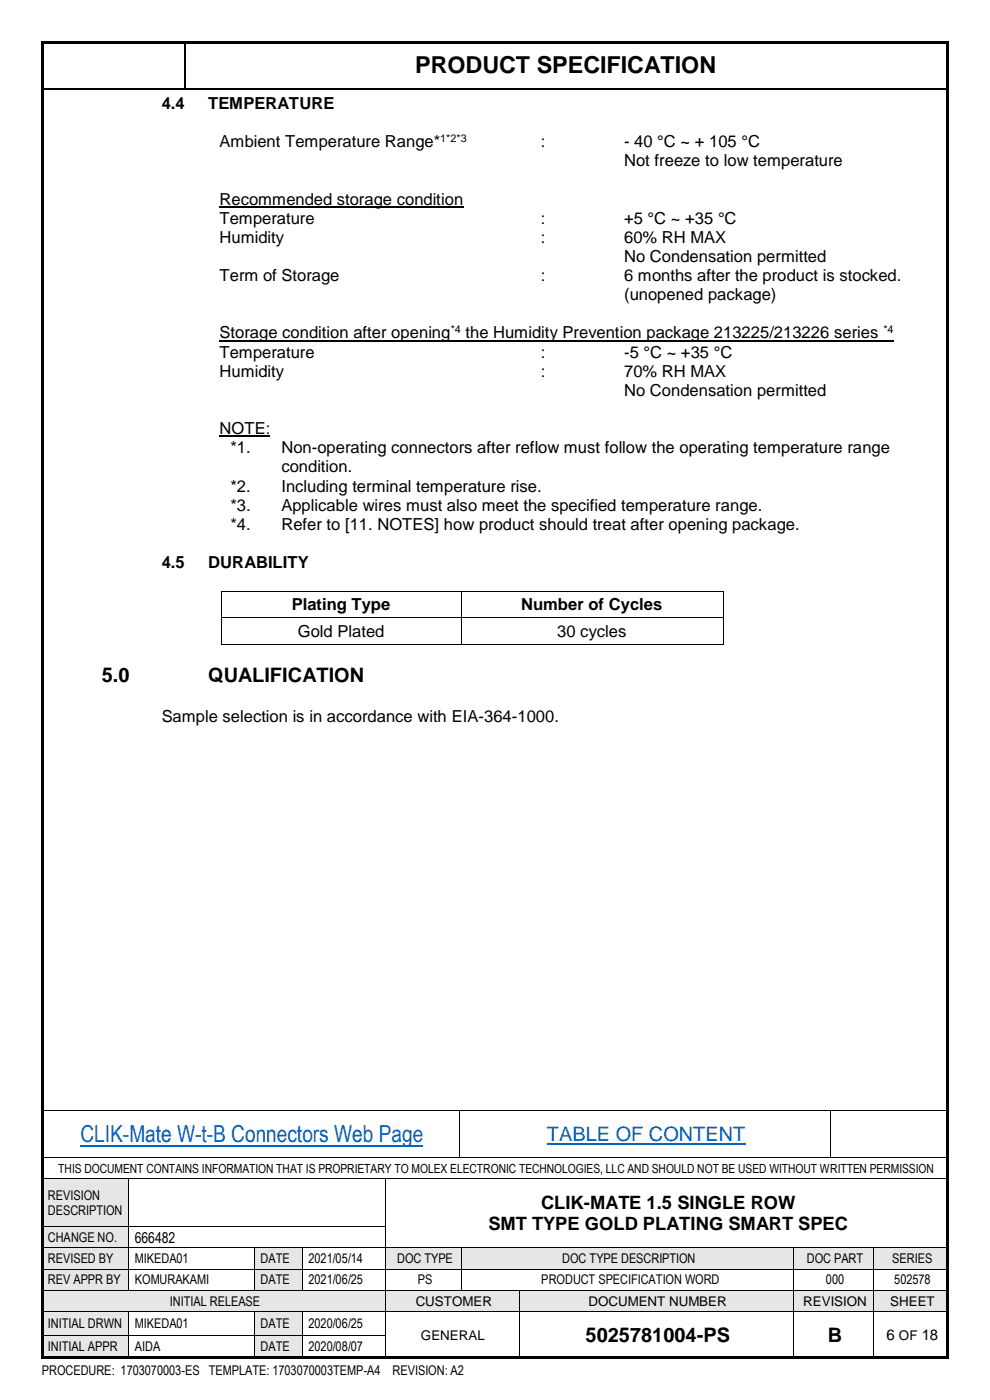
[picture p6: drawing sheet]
<svg xmlns="http://www.w3.org/2000/svg" width="210mm" height="297mm" viewBox="0 0 210 297" stroke-linecap="round" stroke-linejoin="round" font-family="sans-serif">
<defs><g id="words">
<text font-size="5" x="88.1" y="15.5">PRODUCT SPECIFICATION</text>
<text font-size="5" fill="#0563c1" x="17.1" y="242.4">CLIK-Mate W-t-B Connectors Web Page</text>
<g font-size="4.2">
<text x="21.6" y="144.8">5.0</text>
<text x="44.2" y="144.8">QUALIFICATION</text>
<text x="124.2" y="284.7">5025781004-PS</text>
<text x="175.6" y="284.7">B</text>
</g>
<text font-size="4.2" fill="#0563c1" x="116" y="242.1">TABLE OF CONTENT</text>
<g font-size="3.9">
<text x="114.8" y="256.5">CLIK-MATE 1.5 SINGLE ROW</text>
<text x="103.6" y="261">SMT TYPE GOLD PLATING SMART SPEC</text>
</g>
<g font-size="3.5">
<text x="34.3" y="23.1">4.4</text>
<text x="44.2" y="23.1">TEMPERATURE</text>
<text x="46.6" y="31.2">Ambient Temperature Range*</text>
<text x="114.7" y="31.2">:</text>
<text x="132.4" y="31.2">- 40 °C ~ + 105 °C</text>
<text x="132.4" y="35.3">Not freeze to low temperature</text>
<text x="46.6" y="43.4">Recommended storage condition</text>
<text x="46.6" y="47.5">Temperature</text>
<text x="114.7" y="47.5">:</text>
<text x="132.4" y="47.5">+5 °C ~ +35 °C</text>
<text x="46.6" y="51.5">Humidity</text>
<text x="114.7" y="51.5">:</text>
<text x="132.4" y="51.5">60% RH MAX</text>
<text x="46.6" y="59.7">Term of Storage</text>
<text x="114.7" y="59.7">:</text>
<text x="132.4" y="55.6">No Condensation permitted</text>
<text x="132.4" y="59.7">6 months after the product is stocked.</text>
<text x="132.4" y="63.7">(unopened package)</text>
<text x="46.6" y="71.8">Storage condition after opening</text>
<text x="98.7" y="71.8">the Humidity Prevention package 213225/213226 series</text>
<text x="46.6" y="75.9">Temperature</text>
<text x="114.7" y="75.9">:</text>
<text x="132.4" y="75.9">-5 °C ~ +35 °C</text>
<text x="46.6" y="79.9">Humidity</text>
<text x="114.7" y="79.9">:</text>
<text x="132.4" y="79.9">70% RH MAX</text>
<text x="132.4" y="84">No Condensation permitted</text>
<text x="46.6" y="92.1">NOTE:</text>
<text x="48.9" y="96.2">*1.</text>
<text x="59.7" y="96.2">Non-operating connectors after reflow must follow the operating temperature range</text>
<text x="59.7" y="100.2">condition.</text>
<text x="48.9" y="104.3">*2.</text>
<text x="59.7" y="104.3">Including terminal temperature rise.</text>
<text x="48.9" y="108.3">*3.</text>
<text x="48.9" y="112.4">*4.</text>
<text x="59.7" y="108.3">Applicable wires must also meet the specified temperature range.</text>
<text x="59.7" y="112.4">Refer to [11. NOTES] how product should treat after opening package.</text>
<text x="34.3" y="120.5">4.5</text>
<text x="44.2" y="120.5">DURABILITY</text>
<text x="61.9" y="129.4">Plating Type</text>
<text x="110.5" y="129.4">Number of Cycles</text>
<text x="63.2" y="135.1">Gold Plated</text>
<text x="118.2" y="135.1">30 cycles</text>
<text x="34.3" y="153.2">Sample selection is in accordance with EIA-364-1000.</text>
</g>
<g font-size="3.2">
<text x="28.6" y="263.6">666482</text>
<text x="188" y="284.3">6 OF 18</text>
</g>
<g font-size="2.8">
<text x="10.2" y="254.5">REVISION</text>
<text x="10.2" y="257.8">DESCRIPTION</text>
<text x="10.2" y="263.5">CHANGE NO.</text>
<text x="10.2" y="268">REVISED BY</text>
<text x="28.6" y="268">MIKEDA01</text>
<text x="55.3" y="268">DATE</text>
<text x="65.4" y="268">2021/05/14</text>
<text x="84.3" y="268">DOC TYPE</text>
<text x="119.3" y="268">DOC TYPE DESCRIPTION</text>
<text x="171.1" y="268">DOC PART</text>
<text x="189.3" y="268">SERIES</text>
<text x="10.2" y="272.5">REV APPR BY</text>
<text x="28.6" y="272.5">KOMURAKAMI</text>
<text x="55.3" y="272.5">DATE</text>
<text x="65.4" y="272.5">2021/06/25</text>
<text x="88.6" y="272.5">PS</text>
<text x="114.8" y="272.5">PRODUCT SPECIFICATION WORD</text>
<text x="175.2" y="272.5">000</text>
<text x="189.7" y="272.5">502578</text>
<text x="10.2" y="281.8">INITIAL DRWN</text>
<text x="28.6" y="281.8">MIKEDA01</text>
<text x="36" y="277">INITIAL RELEASE</text>
<text x="55.3" y="281.8">DATE</text>
<text x="65.4" y="281.8">2020/06/25</text>
<text x="88.2" y="277">CUSTOMER</text>
<text x="124.9" y="277">DOCUMENT NUMBER</text>
<text x="170.4" y="277">REVISION</text>
<text x="188.8" y="277">SHEET</text>
<text x="10.2" y="286.7">INITIAL APPR</text>
<text x="28.6" y="286.7">AIDA</text>
<text x="55.3" y="286.7">DATE</text>
<text x="65.4" y="286.7">2020/08/07</text>
<text x="89.3" y="284.2">GENERAL</text>
<text x="8.9" y="291.8">PROCEDURE: 1703070003-ES TEMPLATE: 1703070003TEMP-A4</text>
<text x="83.3" y="291.8">REVISION: A2</text>
</g>
<text font-size="2.7" x="12.4" y="248.8">THIS DOCUMENT CONTAINS INFORMATION THAT IS PROPRIETARY TO MOLEX ELECTRONIC TECHNOLOGIES, LLC AND SHOULD NOT BE USED WITHOUT WRITTEN PERMISSION</text>
<g font-size="2.3">
<text x="93.4" y="30.2">1*2*3</text>
<text x="95.6" y="70.7">*4</text>
<text x="187.4" y="70.7">*4</text>
</g>
</g></defs>
<g fill="#000">
<path d="M39 8.9h.3v.2h-.3z" fill-rule="evenodd"/>
<path d="M39 18.7h.3v.3h-.3z" fill-rule="evenodd"/>
<path d="M97.4 235.5h.2v.2h-.2z" fill-rule="evenodd"/>
<path d="M176 235.5h.2v.2h-.2z" fill-rule="evenodd"/>
<path d="M97.4 245.5h.2v.2h-.2z" fill-rule="evenodd"/>
<path d="M176 245.5h.2v.2h-.2z" fill-rule="evenodd"/>
</g>
<path d="M8.8 18.8h30.2M39.2 9.1v9.6M39.3 18.8h161.6" fill="none" stroke="#000" stroke-width=".34"/>
<path d="M17.1 243h72.7" fill="none" stroke="#0563c1" stroke-width=".38"/>
<path d="M116 242.7h42.1" fill="none" stroke="#0563c1" stroke-width=".3"/>
<path d="M8.9 235.6h88.5M97.5 235.7v9.8M97.6 235.6h78.4M176.1 235.7v9.8M176.2 235.6h24.9M8.9 245.6h88.5M97.6 245.6h78.4M176.2 245.6h24.9" fill="none" stroke="#000" stroke-width=".21"/>
<g fill="#e6e6e6">
<path d="M8.9 250.2h18.3v10h-18.3z" fill-rule="evenodd"/>
<path d="M10.2 252h16.4v3.2h-16.4z" fill-rule="evenodd"/>
<path d="M10.2 255.2h16.4v3.2h-16.4z" fill-rule="evenodd"/>
</g>
<path d="M8.9 250.1h18.3M27.3 250.2v10M27.4 250.1h54.4M81.8 250.2v10M81.9 250.1h119.2" fill="none" stroke="#000" stroke-width=".21"/>
<g fill="#000">
<path d="M27.2 250h.2v.2h-.2z" fill-rule="evenodd"/>
<path d="M81.8 250h.1v.2h-.1z" fill-rule="evenodd"/>
</g>
<g fill="#e6e6e6">
<path d="M8.9 260.3h18.3v4.4h-18.3z" fill-rule="evenodd"/>
<path d="M10.2 260.9h16.4v3.3h-16.4z" fill-rule="evenodd"/>
</g>
<path d="M8.9 260.3h18.3M27.3 260.3v4.4M27.4 260.3h54.4M81.8 260.3v4.4" fill="none" stroke="#000" stroke-width=".21"/>
<g fill="#000">
<path d="M27.2 260.2h.2v.1h-.2z" fill-rule="evenodd"/>
<path d="M81.8 260.2h.1v.1h-.1z" fill-rule="evenodd"/>
</g>
<g fill="#e6e6e6">
<path d="M8.9 264.9h18.3v4.3h-18.3z" fill-rule="evenodd"/>
<path d="M10.2 265.4h16.4v3.2h-16.4z" fill-rule="evenodd"/>
</g>
<g fill="#fff">
<path d="M27.4 264.9h26.5v4.3h-26.5z" fill-rule="evenodd"/>
<path d="M28.6 265.4h24.7v3.2h-24.7z" fill-rule="evenodd"/>
</g>
<g fill="#e6e6e6">
<path d="M54.1 264.9h10v4.3h-10z" fill-rule="evenodd"/>
<path d="M55.3 265.4h8.1v3.2h-8.1z" fill-rule="evenodd"/>
<path d="M82 264.9h15.9v4.3h-15.9z" fill-rule="evenodd"/>
<path d="M83.2 265.4h14v3.2h-14z" fill-rule="evenodd"/>
<path d="M98.1 264.9h70.2v4.3h-70.2z" fill-rule="evenodd"/>
<path d="M99.2 265.4h68.4v3.2h-68.4z" fill-rule="evenodd"/>
<path d="M168.4 264.9h16.9v4.3h-16.9z" fill-rule="evenodd"/>
<path d="M169.6 265.4h15.1v3.2h-15.1z" fill-rule="evenodd"/>
<path d="M185.5 264.9h15.6v4.3h-15.6z" fill-rule="evenodd"/>
<path d="M186.7 265.4h13.7v3.2h-13.7z" fill-rule="evenodd"/>
</g>
<g fill="none" stroke="#000" stroke-width=".21">
<path d="M8.9 264.7h18.3M27.3 264.8v4.4M27.4 264.7h26.5M54 264.8v4.4M54.1 264.7h10M64.1 264.8v4.4M64.2 264.7h17.6M81.8 264.8v4.4M81.9 264.7h15.9M97.9 264.8v4.4M98 264.7h70.3M168.4 264.8v4.4"/>
<path d="M168.4 264.7h16.9M185.4 264.8v4.4M185.5 264.7h15.6"/>
</g>
<g fill="#000">
<path d="M27.2 264.7h.2v.1h-.2z" fill-rule="evenodd"/>
<path d="M53.9 264.7h.2v.1h-.2z" fill-rule="evenodd"/>
<path d="M64.1 264.7h.1v.1h-.1z" fill-rule="evenodd"/>
<path d="M81.8 264.7h.1v.1h-.1z" fill-rule="evenodd"/>
<path d="M97.8 264.7h.2v.1h-.2z" fill-rule="evenodd"/>
<path d="M168.3 264.7h.1v.1h-.1z" fill-rule="evenodd"/>
<path d="M185.3 264.7h.2v.1h-.2z" fill-rule="evenodd"/>
</g>
<g fill="#e6e6e6">
<path d="M8.9 269.4h18.3v4.3h-18.3z" fill-rule="evenodd"/>
<path d="M10.2 269.9h16.4v3.2h-16.4z" fill-rule="evenodd"/>
</g>
<g fill="#fff">
<path d="M27.4 269.4h26.5v4.3h-26.5z" fill-rule="evenodd"/>
<path d="M28.6 269.9h24.7v3.2h-24.7z" fill-rule="evenodd"/>
</g>
<g fill="#e6e6e6">
<path d="M54.1 269.4h10v4.3h-10z" fill-rule="evenodd"/>
<path d="M55.3 269.9h8.1v3.2h-8.1z" fill-rule="evenodd"/>
</g>
<g fill="#fff">
<path d="M64.3 269.4h17.5v4.3h-17.5z" fill-rule="evenodd"/>
<path d="M65.4 269.9h15.7v3.2h-15.7z" fill-rule="evenodd"/>
</g>
<g fill="none" stroke="#000" stroke-width=".21">
<path d="M8.9 269.3h18.3M27.3 269.4v4.3M27.4 269.3h26.5M54 269.4v4.3M54.1 269.3h10M64.1 269.4v4.3M64.2 269.3h17.6M81.8 269.4v4.3M81.9 269.3h15.9M97.9 269.4v4.3M98 269.3h70.3M168.4 269.4v4.3"/>
<path d="M168.4 269.3h16.9M185.4 269.4v4.3M185.5 269.3h15.6"/>
</g>
<g fill="#000">
<path d="M27.2 269.2h.2v.2h-.2z" fill-rule="evenodd"/>
<path d="M53.9 269.2h.2v.2h-.2z" fill-rule="evenodd"/>
<path d="M64.1 269.2h.1v.2h-.1z" fill-rule="evenodd"/>
<path d="M81.8 269.2h.1v.2h-.1z" fill-rule="evenodd"/>
<path d="M97.8 269.2h.2v.2h-.2z" fill-rule="evenodd"/>
<path d="M168.3 269.2h.1v.2h-.1z" fill-rule="evenodd"/>
<path d="M185.3 269.2h.2v.2h-.2z" fill-rule="evenodd"/>
</g>
<g fill="#e6e6e6">
<path d="M8.9 273.8h72.9v4.4h-72.9z" fill-rule="evenodd"/>
<path d="M10.2 274.4h70.9v3.2h-70.9z" fill-rule="evenodd"/>
<path d="M82 273.8h28.1v4.4h-28.1z" fill-rule="evenodd"/>
<path d="M83.2 274.4h26.2v3.3h-26.2z" fill-rule="evenodd"/>
<path d="M110.3 273.8h58v4.4h-58z" fill-rule="evenodd"/>
<path d="M111.5 274.4h56.1v3.3h-56.1z" fill-rule="evenodd"/>
<path d="M168.4 273.8h16.9v4.4h-16.9z" fill-rule="evenodd"/>
<path d="M169.6 274.4h15.1v3.3h-15.1z" fill-rule="evenodd"/>
<path d="M185.5 273.8h15.6v4.4h-15.6z" fill-rule="evenodd"/>
<path d="M186.7 274.4h13.7v3.3h-13.7z" fill-rule="evenodd"/>
</g>
<g fill="none" stroke="#000" stroke-width=".21">
<path d="M8.9 273.8h18.3M27.4 273.8h26.5M54.1 273.8h10M64.2 273.8h17.6M81.8 273.8v4.4M81.9 273.8h15.9M98 273.8h12.1M110.2 273.8v4.4M110.3 273.8h58M168.4 273.8v4.4M168.4 273.8h16.9M185.4 273.8v4.4"/>
<path d="M185.5 273.8h15.6"/>
</g>
<g fill="#000">
<path d="M27.2 273.7h.2v.1h-.2z" fill-rule="evenodd"/>
<path d="M53.9 273.7h.2v.1h-.2z" fill-rule="evenodd"/>
<path d="M64.1 273.7h.1v.1h-.1z" fill-rule="evenodd"/>
<path d="M81.8 273.7h.1v.1h-.1z" fill-rule="evenodd"/>
<path d="M97.8 273.7h.2v.1h-.2z" fill-rule="evenodd"/>
<path d="M110.1 273.7h.2v.1h-.2z" fill-rule="evenodd"/>
<path d="M168.3 273.7h.1v.1h-.1z" fill-rule="evenodd"/>
<path d="M185.3 273.7h.2v.1h-.2z" fill-rule="evenodd"/>
</g>
<g fill="#e6e6e6">
<path d="M8.9 278.3h18.3v5h-18.3z" fill-rule="evenodd"/>
<path d="M10.2 279.2h16.4v3.2h-16.4z" fill-rule="evenodd"/>
<path d="M54.1 278.3h10v5h-10z" fill-rule="evenodd"/>
<path d="M55.3 279.2h8.1v3.2h-8.1z" fill-rule="evenodd"/>
</g>
<g fill="#fff">
<path d="M110.3 278.3h58v9.7h-58z" fill-rule="evenodd"/>
<path d="M111.5 280.7h56.1v4.9h-56.1z" fill-rule="evenodd"/>
<path d="M168.4 278.3h16.9v9.7h-16.9z" fill-rule="evenodd"/>
<path d="M169.6 280.7h15.1v4.9h-15.1z" fill-rule="evenodd"/>
<path d="M185.5 278.3h15.6v9.7h-15.6z" fill-rule="evenodd"/>
<path d="M186.7 281.3h13.7v3.7h-13.7z" fill-rule="evenodd"/>
</g>
<g fill="none" stroke="#000" stroke-width=".21">
<path d="M8.9 278.2h18.3M27.3 278.3v5M27.4 278.2h26.5M54 278.3v5M54.1 278.2h10M64.1 278.3v5M64.2 278.2h17.6M81.8 278.3v5M81.9 278.2h28.2M110.2 278.3v5M110.3 278.2h58M168.4 278.3v5"/>
<path d="M168.4 278.2h16.9M185.4 278.3v5M185.5 278.2h15.6"/>
</g>
<g fill="#000">
<path d="M27.2 278.2h.2v.1h-.2z" fill-rule="evenodd"/>
<path d="M53.9 278.2h.2v.1h-.2z" fill-rule="evenodd"/>
<path d="M64.1 278.2h.1v.1h-.1z" fill-rule="evenodd"/>
<path d="M81.8 278.2h.1v.1h-.1z" fill-rule="evenodd"/>
<path d="M110.1 278.2h.2v.1h-.2z" fill-rule="evenodd"/>
<path d="M168.3 278.2h.1v.1h-.1z" fill-rule="evenodd"/>
<path d="M185.3 278.2h.2v.1h-.2z" fill-rule="evenodd"/>
</g>
<g fill="#e6e6e6">
<path d="M8.9 283.4h18.3v4.6h-18.3z" fill-rule="evenodd"/>
<path d="M10.2 284.1h16.4v3.3h-16.4z" fill-rule="evenodd"/>
<path d="M54.1 283.4h10v4.6h-10z" fill-rule="evenodd"/>
<path d="M55.3 284.1h8.1v3.3h-8.1z" fill-rule="evenodd"/>
</g>
<g fill="none" stroke="#000" stroke-width=".21">
<path d="M47 125.5v5.5M47 131.1v5.5M47.1 125.4h50.6M47.1 131h50.6M47.1 136.7h50.6M97.8 125.5v5.5M97.8 131.1v5.5M97.9 125.4h55.4M97.9 131h55.4M97.9 136.7h55.4M153.4 125.5v5.5M153.4 131.1v5.5"/>
<path d="M8.9 283.3h18.3M27.3 283.4v4.6M27.4 283.3h26.5M54 283.4v4.6M54.1 283.3h10M64.1 283.4v4.6M64.2 283.3h17.6M81.8 283.4v4.6M110.2 283.4v4.6M168.4 283.4v4.6M185.4 283.4v4.6"/>
</g>
<g fill="#000">
<path d="M8.8 8.8h.5v.5h-.5z" fill-rule="evenodd"/>
<path d="M8.8 8.8h.5v.5h-.5z" fill-rule="evenodd"/>
<path d="M9.3 8.8h191.4v.5h-191.4z" fill-rule="evenodd"/>
<path d="M200.7 8.8h.6v.5h-.6z" fill-rule="evenodd"/>
<path d="M200.7 8.8h.6v.5h-.6z" fill-rule="evenodd"/>
<path d="M46.9 125.3h.2v.2h-.2z" fill-rule="evenodd"/>
<path d="M46.9 125.3h.2v.2h-.2z" fill-rule="evenodd"/>
<path d="M46.9 131h.2v.1h-.2z" fill-rule="evenodd"/>
<path d="M46.9 136.6h.2v.2h-.2z" fill-rule="evenodd"/>
<path d="M46.9 136.6h.2v.2h-.2z" fill-rule="evenodd"/>
<path d="M97.7 125.3h.2v.2h-.2z" fill-rule="evenodd"/>
<path d="M97.7 131h.2v.1h-.2z" fill-rule="evenodd"/>
<path d="M97.7 136.6h.2v.2h-.2z" fill-rule="evenodd"/>
<path d="M153.3 125.3h.2v.2h-.2z" fill-rule="evenodd"/>
<path d="M153.3 125.3h.2v.2h-.2z" fill-rule="evenodd"/>
<path d="M153.3 131h.2v.1h-.2z" fill-rule="evenodd"/>
<path d="M153.3 136.6h.2v.2h-.2z" fill-rule="evenodd"/>
<path d="M153.3 136.6h.2v.2h-.2z" fill-rule="evenodd"/>
<path d="M8.8 9.3h.5v278.4h-.5z" fill-rule="evenodd"/>
<path d="M8.8 287.7h.5v.5h-.5z" fill-rule="evenodd"/>
<path d="M8.8 287.7h.5v.5h-.5z" fill-rule="evenodd"/>
<path d="M9.3 287.7h191.4v.5h-191.4z" fill-rule="evenodd"/>
<path d="M27.2 283.3h.2v.1h-.2z" fill-rule="evenodd"/>
<path d="M53.9 283.3h.2v.1h-.2z" fill-rule="evenodd"/>
<path d="M64.1 283.3h.1v.1h-.1z" fill-rule="evenodd"/>
<path d="M81.8 283.3h.1v.1h-.1z" fill-rule="evenodd"/>
<path d="M110.1 283.3h.2v.1h-.2z" fill-rule="evenodd"/>
<path d="M168.3 283.3h.1v.1h-.1z" fill-rule="evenodd"/>
<path d="M185.3 283.3h.2v.1h-.2z" fill-rule="evenodd"/>
<path d="M200.7 9.3h.6v278.4h-.6z" fill-rule="evenodd"/>
<path d="M200.7 287.7h.6v.5h-.6z" fill-rule="evenodd"/>
<path d="M200.7 287.7h.6v.5h-.6z" fill-rule="evenodd"/>
</g>
<path d="M46.6 43.9h51.8M46.6 72.3h143M46.6 92.6h10.8" fill="none" stroke="#000" stroke-width=".25"/>
<use href="#words"/>
</svg>
